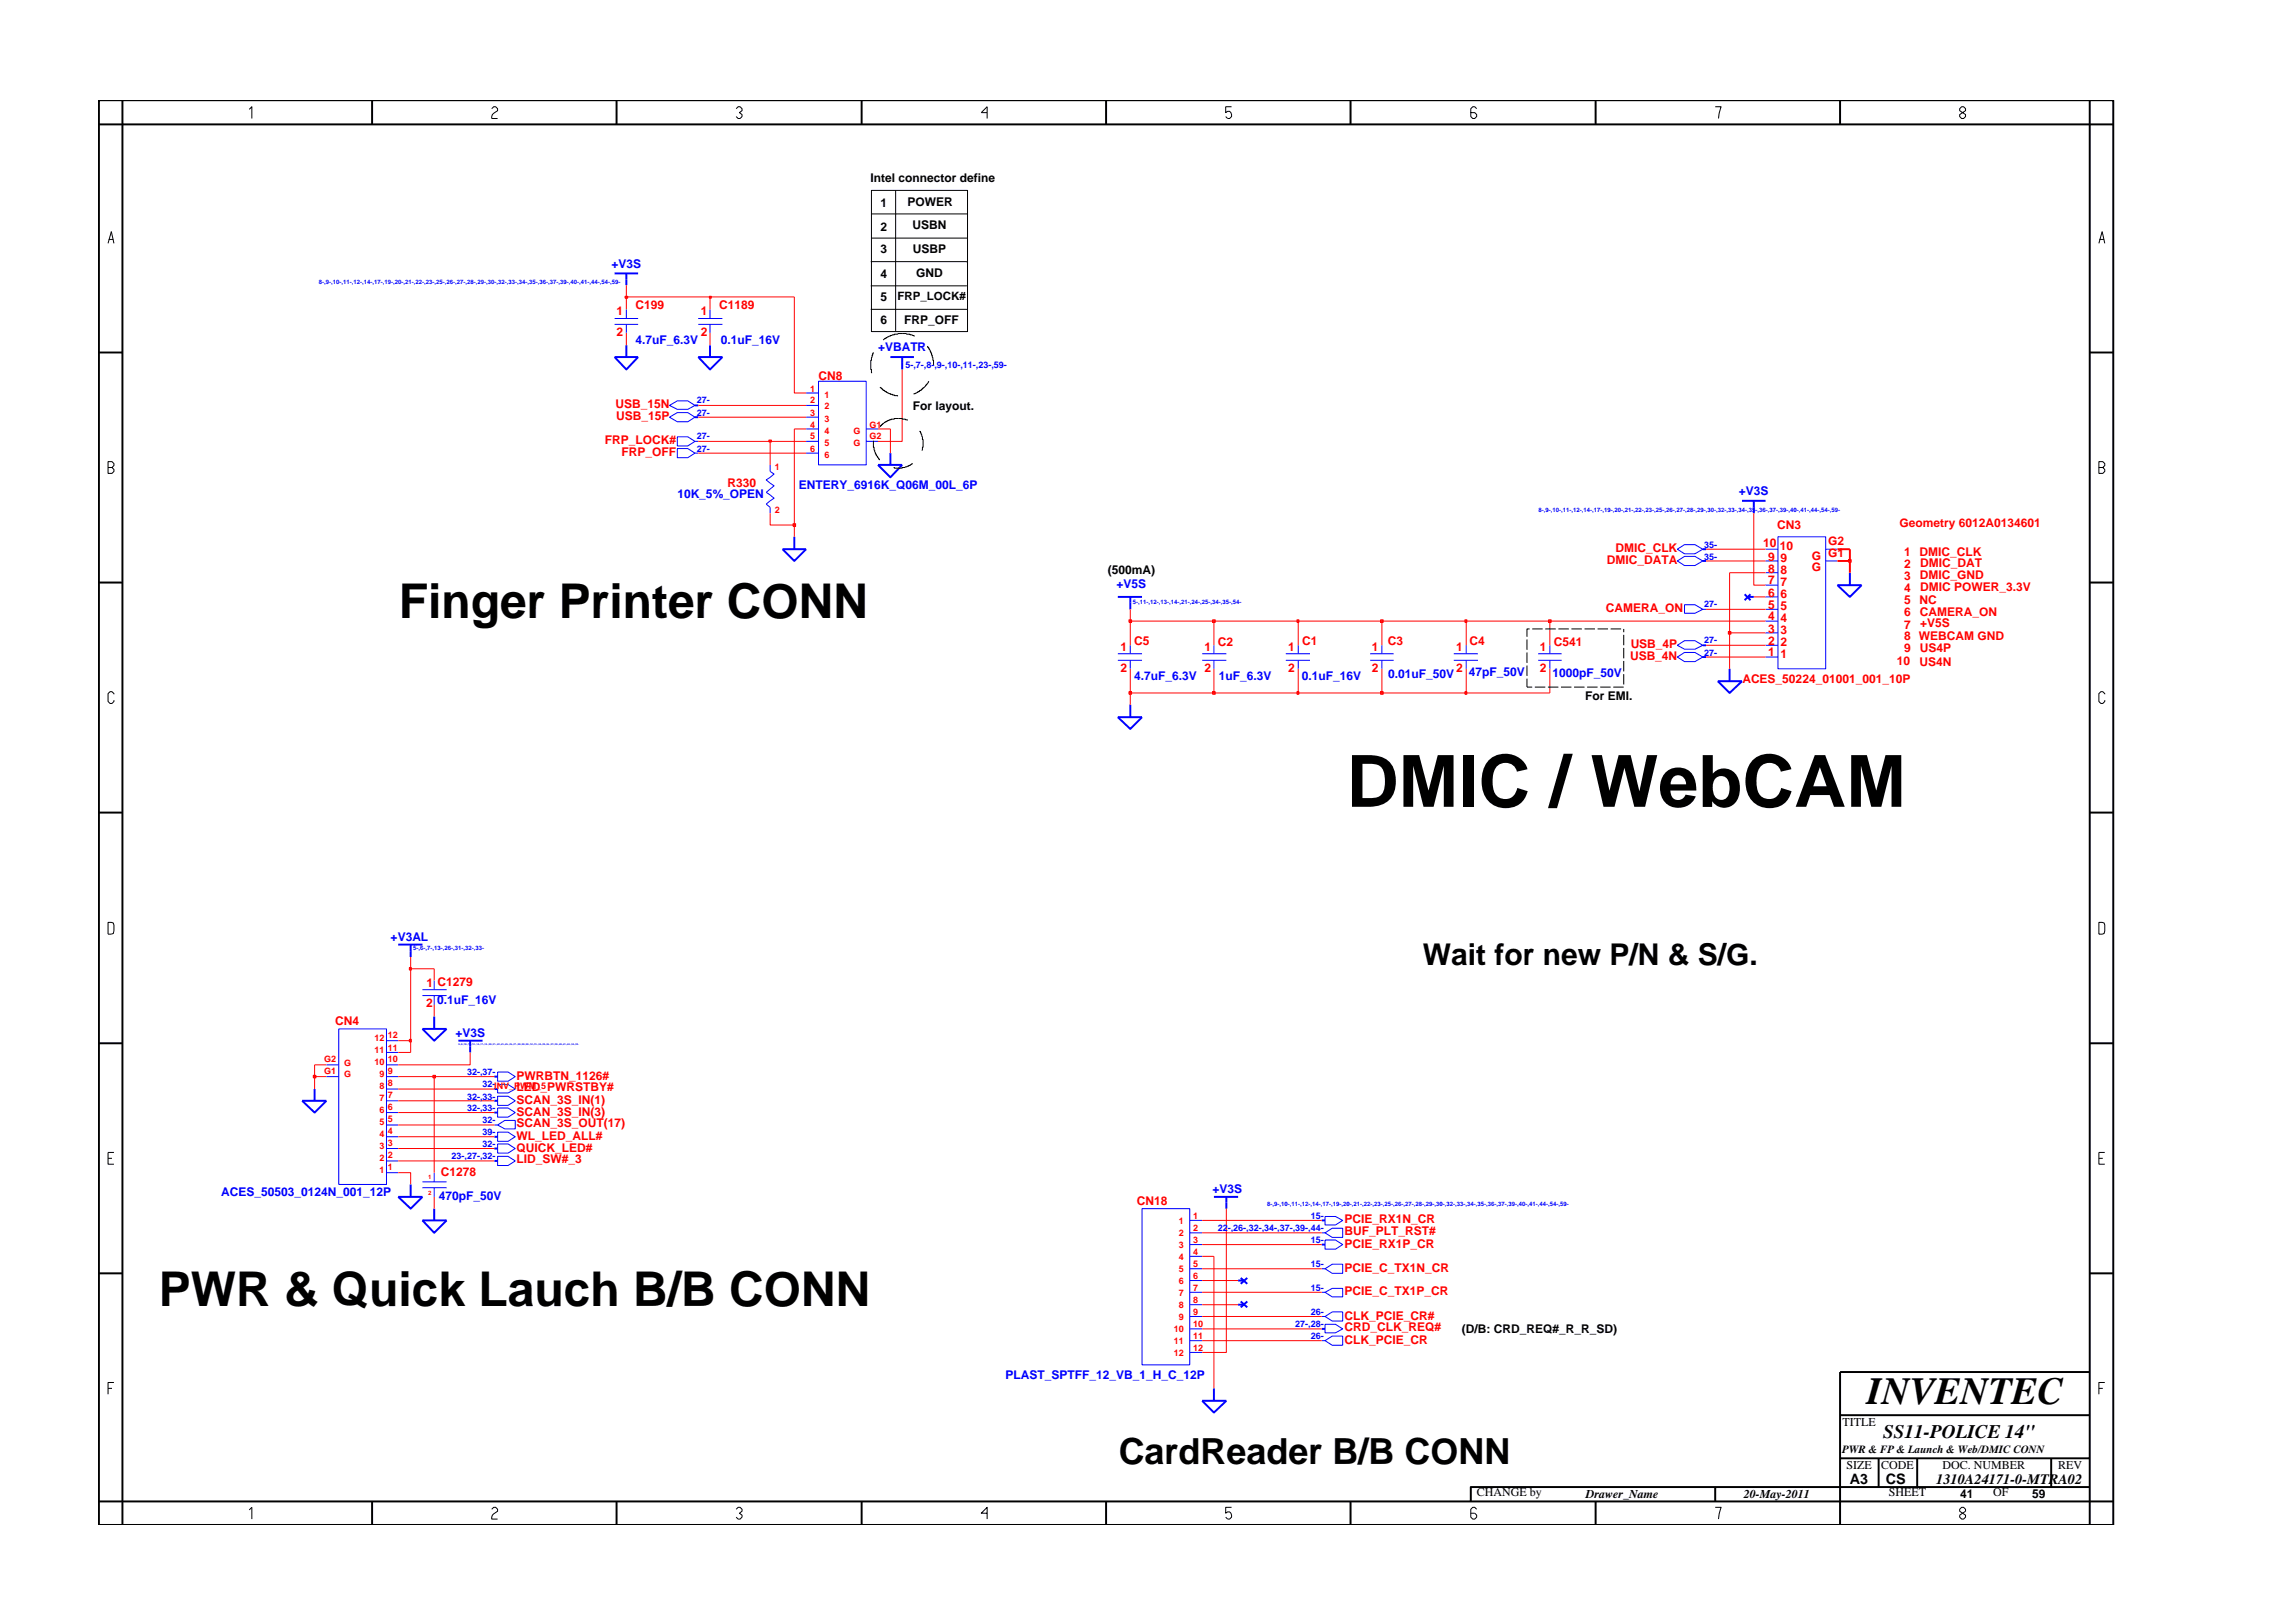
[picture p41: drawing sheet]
<svg xmlns="http://www.w3.org/2000/svg" width="297mm" height="210mm" viewBox="0 0 297 210" stroke-linecap="round" stroke-linejoin="round" font-family="sans-serif">
<defs><g id="words">
<text font-size="9.3" x="174.4" y="104.5">DMIC / WebCAM</text>
<g font-size="6.2">
<text x="51.7" y="80.1">Finger Printer CONN</text>
<text x="20.6" y="169.2">PWR &amp; Quick Lauch B/B CONN</text>
</g>
<text font-size="5" x="241.8" y="181.9">INVENTEC</text>
<text font-size="4.7" x="144.9" y="189.7">CardReader B/B CONN</text>
<text font-size="3.9" x="184.3" y="125">Wait for new P/N &amp; S/G.</text>
<text font-size="2.5" x="244" y="186.3">SS11-POLICE 14&quot;</text>
<g font-size="1.9">
<text x="239.6" y="192.2">A3</text>
<text x="244.3" y="192.3">CS</text>
<text x="250.8" y="192.2">1310A24171-0-MTRA02</text>
</g>
<g font-size="1.6">
<text x="112.8" y="23.5">Intel connector define</text>
<text x="114.1" y="29.9">2</text>
<text x="114.1" y="26.8">1</text>
<text x="117.6" y="26.7">POWER</text>
<text x="118.2" y="29.7">USBN</text>
<text x="114.1" y="36">4</text>
<text x="114.1" y="32.8">3</text>
<text x="118.3" y="32.8">USBP</text>
<text x="118.7" y="35.9">GND</text>
<text x="114.1" y="38.9">5</text>
<text x="114.1" y="42">6</text>
<text x="117.1" y="42">FRP_OFF</text>
<text x="118.2" y="53.1">For layout.</text>
<text x="143.5" y="74.3">(500mA)</text>
<text x="205.3" y="90.7">For EMI.</text>
<text x="189.4" y="172.6">(D/B: CRD_REQ#_R_R_SD)</text>
<text x="238.7" y="184.8">TITLE</text>
<text x="239.2" y="190.4">SIZE</text>
<text x="243.7" y="190.4">CODE</text>
<text x="251.6" y="190.4">DOC. NUMBER</text>
<text x="266.6" y="190.4">REV</text>
<text x="191.3" y="193.8">CHANGE by</text>
<text x="205.4" y="194.1">Drawer_Name</text>
<text x="225.9" y="194.1">20-May-2011</text>
<text x="244.7" y="193.8">SHEET</text>
<text x="253.9" y="194.1">41</text>
<text x="258.2" y="193.8">OF</text>
<text x="263.3" y="194.1">59</text>
</g>
<g font-size="1.6" fill="#00f">
<text x="79.2" y="34.7">+V3S</text>
<text x="82.3" y="44.5">4.7uF_6.3V</text>
<text x="93.4" y="44.5">0.1uF_16V</text>
<text x="113.7" y="45.5">+VBATR</text>
<text x="87.7" y="64.5">10K_5%_OPEN</text>
<text x="103.5" y="63.4">ENTERY_6916K_Q06M_00L_6P</text>
<text x="225.3" y="64.1">+V3S</text>
<text x="144.6" y="76.2">+V5S</text>
<text x="146.9" y="88">4.7uF_6.3V</text>
<text x="157.9" y="88">1uF_6.3V</text>
<text x="168.7" y="88">0.1uF_16V</text>
<text x="179.8" y="87.8">0.01uF_50V</text>
<text x="190.3" y="87.6">47pF_50V</text>
<text x="201.1" y="87.7">1000pF_50V</text>
<text x="50.6" y="121.9">+V3AL</text>
<text x="56.6" y="130.1">0.1uF_16V</text>
<text x="59" y="134.4">+V3S</text>
<text x="28.6" y="155">ACES_50503_0124N_001_12P</text>
<text x="56.8" y="155.4">470pF_50V</text>
<text x="157.1" y="154.5">+V3S</text>
<text x="130.3" y="178.7">PLAST_SPTFF_12_VB_1_H_C_12P</text>
</g>
<g font-size="1.6" fill="#f00">
<text x="79.9" y="40.8">1</text>
<text x="82.3" y="40">C199</text>
<text x="90.8" y="40.8">1</text>
<text x="93.2" y="40">C1189</text>
<text x="79.9" y="43.5">2</text>
<text x="90.8" y="43.5">2</text>
<text x="79.7" y="52.8">USB_15N</text>
<text x="106" y="49.2">CN8</text>
<text x="78.3" y="57.5">FRP_LOCK#</text>
<text x="79.8" y="54.4">USB_15P</text>
<text x="80.5" y="59.1">FRP_OFF</text>
<text x="94.3" y="63.1">R330</text>
<text x="209.3" y="71.5">DMIC_CLK</text>
<text x="228.4" y="70.9">10</text>
<text x="230.2" y="68.6">CN3</text>
<text x="230.5" y="71.3">10</text>
<text x="236.8" y="70.6">G2</text>
<text x="246.1" y="68.3">Geometry 6012A0134601</text>
<text x="246.7" y="72">1</text>
<text x="248.7" y="72">DMIC_CLK</text>
<text x="208.1" y="73.1">DMIC_DATA</text>
<text x="229" y="77.3">6</text>
<text x="229" y="75.7">7</text>
<text x="229" y="74.2">8</text>
<text x="229" y="72.7">9</text>
<text x="230.6" y="77.4">6</text>
<text x="230.6" y="75.9">7</text>
<text x="230.6" y="74.3">8</text>
<text x="230.6" y="72.8">9</text>
<text x="234.7" y="74">G</text>
<text x="234.7" y="72.5">G</text>
<text x="236.8" y="72.1">G1</text>
<text x="246.7" y="75.1">3</text>
<text x="246.7" y="76.7">4</text>
<text x="246.7" y="73.6">2</text>
<text x="248.7" y="75">DMIC_GND</text>
<text x="248.7" y="76.6">DMIC POWER_3.3V</text>
<text x="248.7" y="73.5">DMIC_DAT</text>
<text x="146.9" y="83.5">C5</text>
<text x="157.8" y="83.6">C2</text>
<text x="168.7" y="83.5">C1</text>
<text x="179.8" y="83.5">C3</text>
<text x="190.4" y="83.5">C4</text>
<text x="201.3" y="83.6">C541</text>
<text x="208" y="79.2">CAMERA_ON</text>
<text x="211.2" y="83.9">USB_4P</text>
<text x="229" y="83.5">2</text>
<text x="229" y="82">3</text>
<text x="229" y="80.4">4</text>
<text x="229" y="78.9">5</text>
<text x="230.6" y="83.6">2</text>
<text x="230.6" y="82.1">3</text>
<text x="230.6" y="80.6">4</text>
<text x="230.6" y="79">5</text>
<text x="246.7" y="79.8">6</text>
<text x="246.7" y="81.5">7</text>
<text x="246.7" y="78.2">5</text>
<text x="246.7" y="82.9">8 WEBCAM GND</text>
<text x="248.7" y="78.2">NC</text>
<text x="248.7" y="79.8">CAMERA_ON</text>
<text x="248.7" y="81.3">+V5S</text>
<text x="145.1" y="84.4">1</text>
<text x="145.1" y="87">2</text>
<text x="156.1" y="87">2</text>
<text x="156.1" y="84.4">1</text>
<text x="166.9" y="84.4">1</text>
<text x="166.9" y="87">2</text>
<text x="177.7" y="84.4">1</text>
<text x="177.7" y="87">2</text>
<text x="188.6" y="84.4">1</text>
<text x="188.6" y="87">2</text>
<text x="199.5" y="84.4">1</text>
<text x="199.5" y="87">2</text>
<text x="211.2" y="85.5">USB_4N</text>
<text x="225.7" y="88.5">ACES_50224_01001_001_10P</text>
<text x="229" y="85">1</text>
<text x="230.6" y="85.2">1</text>
<text x="245.7" y="86.1">10</text>
<text x="246.7" y="84.5">9</text>
<text x="248.7" y="86.3">US4N</text>
<text x="248.7" y="84.5">US4P</text>
<text x="55.2" y="130.5">2</text>
<text x="55.2" y="127.9">1 C1279</text>
<text x="43.4" y="132.7">CN4</text>
<text x="66.9" y="139.9">PWRBTN_1126#</text>
<text x="66.9" y="143">SCAN_3S_IN(1)</text>
<text x="66.9" y="141.4">LED_PWRSTBY#</text>
<text x="66.9" y="149.2">QUICK_LED#</text>
<text x="66.9" y="147.7">WL_LED_ALL#</text>
<text x="66.9" y="146.1">SCAN_3S_OUT(17)</text>
<text x="66.9" y="144.5">SCAN_3S_IN(3)</text>
<text x="57.1" y="152.3">C1278</text>
<text x="66.9" y="150.7">LID_SW#_3</text>
<text x="147.3" y="156.1">CN18</text>
<text x="174.2" y="158.5">PCIE_RX1N_CR</text>
<text x="174.2" y="160">BUF_PLT_RST#</text>
<text x="174.2" y="161.6">PCIE_RX1P_CR</text>
<text x="174.2" y="167.8">PCIE_C_TX1P_CR</text>
<text x="174.2" y="164.8">PCIE_C_TX1N_CR</text>
<text x="174.2" y="170.9">CLK_PCIE_CR#</text>
<text x="174.2" y="172.5">CRD_CLK_REQ#</text>
<text x="174.2" y="174.1">CLK_PCIE_CR</text>
</g>
<text font-size="1.5" x="116.2" y="38.9">FRP_LOCK#</text>
<text font-size="1.4" x="238.6" y="188.2">PWR &amp; FP &amp; Launch &amp; Web/DMIC CONN</text>
<g font-size="1.2" fill="#00f">
<text x="117.3" y="47.7">5-,7-,8-,9-,10-,11-,23-,59-</text>
<text x="90.3" y="52.3">27-</text>
<text x="90.3" y="53.9">27-</text>
<text x="90.3" y="58.5">27-</text>
<text x="90.3" y="56.9">27-</text>
<text x="220.8" y="71">35-</text>
<text x="220.8" y="72.5">35-</text>
<text x="220.8" y="83.3">27-</text>
<text x="220.8" y="78.7">27-</text>
<text x="220.8" y="84.9">27-</text>
<text x="60.5" y="144">32-,33-</text>
<text x="60.5" y="139.3">32-,37-</text>
<text x="60.5" y="142.4">32-,33-</text>
<text x="62.5" y="140.8">32-INV_PWM_5</text>
<text x="62.5" y="147.1">39-</text>
<text x="62.5" y="148.6">32-</text>
<text x="62.5" y="145.5">32-</text>
<text x="58.5" y="150.1">23-,27-,32-</text>
<text x="157.8" y="159.5">22-,26-,32-,34-,37-,39-,44-</text>
<text x="169.8" y="161.1">15-</text>
<text x="169.8" y="157.9">15-</text>
<text x="169.8" y="164.2">15-</text>
<text x="169.8" y="167.2">15-</text>
<text x="167.8" y="171.9">27-,28-</text>
<text x="169.8" y="173.5">26-</text>
<text x="169.8" y="170.4">26-</text>
</g>
<g font-size="1.2" fill="#f00">
<text x="105" y="50.7">1</text>
<text x="105" y="52.3">2</text>
<text x="105" y="53.9">3</text>
<text x="106.8" y="51.5">1</text>
<text x="106.8" y="53">2</text>
<text x="105" y="55.4">4</text>
<text x="105" y="56.9">5</text>
<text x="105" y="58.5">6</text>
<text x="106.8" y="54.6">3</text>
<text x="106.8" y="56.2">4</text>
<text x="106.8" y="57.8">5</text>
<text x="106.8" y="59.3">6</text>
<text x="110.5" y="56.2">G</text>
<text x="110.5" y="57.8">G</text>
<text x="112.6" y="55.4">G1</text>
<text x="112.6" y="56.9">G2</text>
<text x="100.4" y="60.9">1</text>
<text x="100.4" y="66.5">2</text>
<text x="42" y="137.6">G2</text>
<text x="48.5" y="138">10</text>
<text x="48.5" y="136.4">11</text>
<text x="48.5" y="134.9">12</text>
<text x="50.2" y="137.6">10</text>
<text x="50.2" y="136.1">11</text>
<text x="50.2" y="134.5">12</text>
<text x="42" y="139.1">G1</text>
<text x="44.6" y="139.6">G</text>
<text x="44.6" y="138">G</text>
<text x="49.2" y="142.6">7</text>
<text x="49.2" y="141.1">8</text>
<text x="49.2" y="139.6">9</text>
<text x="50.2" y="142.3">7</text>
<text x="50.2" y="140.7">8</text>
<text x="50.2" y="139.1">9</text>
<text x="50.2" y="143.8">6</text>
<text x="49.2" y="148.9">3</text>
<text x="49.2" y="147.3">4</text>
<text x="49.2" y="145.7">5</text>
<text x="49.2" y="144.2">6</text>
<text x="50.2" y="148.5">3</text>
<text x="50.2" y="146.9">4</text>
<text x="50.2" y="145.4">5</text>
<text x="49.2" y="151.9">1</text>
<text x="49.2" y="150.4">2</text>
<text x="50.2" y="151.6">1</text>
<text x="50.2" y="150.1">2</text>
<text x="152.7" y="158.5">1</text>
<text x="152.7" y="160.1">2</text>
<text x="152.7" y="161.7">3</text>
<text x="154.5" y="157.9">1</text>
<text x="154.5" y="159.5">2</text>
<text x="154.5" y="161.1">3</text>
<text x="152.7" y="163.2">4</text>
<text x="152.7" y="164.8">5</text>
<text x="152.7" y="166.3">6</text>
<text x="152.7" y="167.8">7</text>
<text x="154.5" y="162.6">4</text>
<text x="154.5" y="164.2">5</text>
<text x="154.5" y="165.7">6</text>
<text x="154.5" y="167.2">7</text>
<text x="152.1" y="172.6">10</text>
<text x="152.7" y="169.4">8</text>
<text x="152.7" y="171">9</text>
<text x="154.5" y="171.9">10</text>
<text x="154.5" y="173.5">11</text>
<text x="154.5" y="168.9">8</text>
<text x="154.5" y="170.4">9</text>
<text x="152.1" y="174.1">11</text>
<text x="152.1" y="175.6">12</text>
<text x="154.5" y="175">12</text>
</g>
<g font-size=".8" fill="#00f">
<text x="41.3" y="36.7">8-,9-,10-,11-,12-,14-,17-,19-,20-,21-,22-,23-,25-,26-,27-,28-,29-,30-,32-,33-,34-,35-,36-,37-,39-,40-,41-,44-,54-,59-</text>
<text x="199.3" y="66.3">8-,9-,10-,11-,12-,14-,17-,19-,20-,21-,22-,23-,25-,26-,27-,28-,29-,30-,32-,33-,34-,35-,36-,37-,39-,40-,41-,44-,54-,59-</text>
<text x="146.7" y="78.2">5-,11-,12-,13-,14-,21-,24-,25-,34-,35-,54-</text>
<text x="53.5" y="123.1">5-,6-,7-,13-,26-,31-,32-,33-</text>
<text x="164.2" y="156.3">8-,9-,10-,11-,12-,14-,17-,19-,20-,21-,22-,23-,25-,26-,27-,28-,29-,30-,32-,33-,34-,35-,36-,37-,39-,40-,41-,44-,54-,59-</text>
</g>
<g font-size=".8" fill="#f00">
<text x="55.5" y="152.7">1</text>
<text x="55.5" y="154.9">2</text>
</g>
<text font-size=".3" fill="#00f" x="59.4" y="135.4">8-,9-,10-,11-,12-,14-,17-,19-,20-,21-,22-,23-,25-,26-,27-,28-,29-,30-,32-,33-,34-,35-,36-,37-,39-,40-,41-,44-,54-,59-</text>
</g></defs>
<g fill="none" stroke="#00f" stroke-width=".13">
<path d="M79.6 41.3h3.1M79.6 42h3.1M81.1 40.1v1.2M81.1 42v1.1M86.7 54l1-.5h1.4l.9 .5-.9 .6h-1.4zM86.7 52.5l1-.6h1.4l.9 .6-.9 .5h-1.4zM87.7 56.6h1.4l.9 .6-.9 .6h-1.4zM87.7 58.1h1.4l.9 .6-.9 .6h-1.4zM90 57.2h.5M90 58.7h.5M90.5 41.3h3.1M90.5 42h3.1"/>
<path d="M92 40.1v1.2M92 42v1.1M104.4 57.2h1.6M104.4 52.5h1.6M104.4 50.9h1.6M104.4 55.6h1.6M104.4 54h1.6M104.4 58.7h1.6M106 49.4h6.2v10.8h-6.2zM112.2 57.2h1.5M112.2 55.6h1.5M99.8 60.2v.9l.5 .3-1 .8 1 .7-1 .9 1 .7-1 .8 .5 .4v.8"/>
<path d="M217.3 72.7l.9-.6h1.4l1 .6-1 .6h-1.4zM217.3 71.1l.9-.5h1.4l1 .5-1 .6h-1.4zM218.2 78.3h1.4l1 .6-1 .5h-1.4zM220.6 78.9h.4M228.7 78.9h1.6M228.7 77.3h1.6M228.7 74.2h1.6M228.7 75.8h1.6M228.7 71.1h1.6M228.7 72.7h1.6M230.3 69.5h6.2v17.1h-6.2zM236.5 71.1h1.5"/>
<path d="M236.5 72.7h1.5M144.8 84.7h3.1M144.8 85.5h3.1M146.4 83.6v1.1M146.4 85.5v1.1M155.7 84.7h3.2M155.7 85.5h3.2M157.3 83.6v1.1M157.3 85.5v1.1M166.6 84.7h3.1M166.6 85.5h3.1M168.2 83.6v1.1"/>
<path d="M168.2 85.5v1.1M177.5 84.7h3M177.5 85.5h3M179 83.6v1.1M179 85.5v1.1M188.3 84.7h3.2M188.3 85.5h3.2M189.9 83.6v1.1M189.9 85.5v1.1M199.2 84.7h3.1M199.2 85.5h3.1M200.8 83.6v1.1"/>
<path d="M200.8 85.5v1.1M217.3 85.1l.9-.6h1.4l1 .6-1 .6h-1.4zM217.3 83.6l.9-.6h1.4l1 .6-1 .5h-1.4zM228.7 83.6h1.6M228.7 85.1h1.6M228.7 80.5h1.6M228.7 82h1.6M42.3 138h1.6M42.3 139.5h1.6M43.9 133.3h6.2v20.1h-6.2zM50.1 138h1.5M50.1 139.5h1.5"/>
<path d="M50.1 134.8h1.5M50.1 136.3h1.5M54.7 128.2h3.2M54.7 129h3.2M56.2 127v1.2M56.2 129v1.2M64.5 138.9h1.3l.9 .6-.9 .6h-1.3zM50.1 150.4h1.5M50.1 151.9h1.5M50.1 147.3h1.5M50.1 148.8h1.5M50.1 144.1h1.5"/>
<path d="M50.1 145.7h1.5M50.1 141.1h1.5M50.1 142.6h1.5M54.7 153.1h3.2M54.7 153.9h3.2M56.2 151.9v1.2M56.2 153.9v1.2M64 145.7h.5M64.5 143.5h1.3l.9 .6-.9 .6h-1.3zM64.5 146.7h1.3l.9 .6-.9 .6h-1.3zM64.5 148.2h1.3l.9 .6-.9 .6h-1.3zM64.5 149.8h1.3l.9 .6-.9 .6h-1.3z"/>
<path d="M64.5 145.7l.9-.6h1.3v1.1h-1.3zM64.5 142h1.3l.9 .6-.9 .6h-1.3zM64.5 140.5h1.3l.9 .6-.9 .5h-1.3zM147.9 156.6h6.2v20.2h-6.2zM154.1 158.1h1.6M154.1 159.7h1.6M171.2 159.7h.4M171.6 159.7l1-.6h1.3v1.2h-1.3zM171.6 157.6h1.4l.9 .5-.9 .6h-1.4zM154.1 161.2h1.6M154.1 162.8h1.6M154.1 164.4h1.6"/>
<path d="M154.1 165.9h1.6M154.1 167.4h1.6M154.1 169h1.6M154.1 170.5h1.6M154.1 172.2h1.6M154.1 173.7h1.6M154.1 175.2h1.6M171.2 164.4h.4M171.2 167.4h.4M171.2 170.5h.4M171.2 173.7h.4M171.6 173.7l1-.6h1.3v1.2h-1.3z"/>
<path d="M171.6 171.6h1.4l.9 .6-.9 .5h-1.4zM171.6 170.5l1-.5h1.3v1.1h-1.3zM171.6 160.6h1.4l.9 .6-.9 .6h-1.4zM171.6 164.4l1-.6h1.3v1.2h-1.3zM171.6 167.4l1-.5h1.3v1.1h-1.3z"/>
</g>
<g fill="none" stroke="#00f" stroke-width=".25">
<path d="M79.6 35.4h3.1M81.1 35.4v1.5M79.6 46.3h3.1l-1.6 1.6zM81.1 44.7v1.6M90 54h.5M90 52.5h.5M90.5 46.3h3.1l-1.6 1.6zM92 44.7v1.6M115.3 58.7v1.5M115.3 46.3h3.1M116.9 46.3v1.6M101.4 71.1h3l-1.5 1.6z"/>
<path d="M102.9 69.5v1.6M113.7 60.2h3.2l-1.6 1.6zM144.8 77.3h3.1M146.4 77.3v1.6M220.6 71.1h.4M220.6 72.7h.4M225.7 64.9h3M226 77l.8 .8M226.4 77.3h.8M226.8 77l-.8 .8M227.2 64.9v1.6M238 75.8h3.2l-1.6 1.5z"/>
<path d="M239.6 74.2v1.6M144.8 92.9h3.1l-1.5 1.5zM146.4 91.3v1.6M220.6 85.1h.4M220.6 83.6h.4M222.5 88.3h3.2l-1.6 1.5zM224.1 86.6v1.7M51.6 122.4h3.1M53.2 122.4v1.6M54.7 133.3h3.2l-1.7 1.5zM56.2 131.7v1.6M59.4 134.8h3.1"/>
<path d="M60.9 134.8v1.5M64 139.5h.5M39.1 142.6h3.2l-1.5 1.5zM40.8 141.1v1.5M51.6 155.1h3.1l-1.5 1.5zM53.2 153.4v1.7M54.7 158.1h3.2l-1.7 1.6zM56.2 156.6v1.5M64 144.1h.5M64 147.3h.5M64 148.8h.5M64 150.4h.5"/>
<path d="M64 142.6h.5M64 141.1h.5M157.3 155.1h3.1M158.9 155.1v1.5M171.2 158.1h.4M157.3 179.9v1.6M160.4 165.9h.7M160.4 169h.7M160.7 165.6l.9 .7M160.7 168.6l.9 .8M161.6 165.6l-.9 .7M161.6 168.6l-.9 .8"/>
<path d="M171.2 172.2h.4M171.2 161.2h.4M155.7 181.5h3.2l-1.6 1.5z"/>
</g>
<g fill="none" stroke="#f00" stroke-width=".13">
<path d="M40.8 139.5v1.6M56.2 139.5v12.4M51.6 151.9h1.6v1.5M51.6 150.4h12.4M51.6 148.8h12.4M51.6 147.3h12.4M51.6 145.7h12.4M51.6 144.1h12.4M51.6 142.6h12.4M51.6 141.1h12.4M56.2 155.1v1.5M155.7 159.7h15.5"/>
<path d="M155.7 158.1h15.5M158.9 156.6v18.6h-3.2M155.7 162.8h1.6v17.1M155.7 173.7h15.5M155.7 172.2h15.5M155.7 170.5h15.5M155.7 169h4.7M155.7 167.4h15.5M155.7 165.9h4.7M155.7 164.4h15.5M155.7 161.2h15.5"/>
</g>
<path d="M40.6 139.3h.3v.3h-.3z" fill-rule="evenodd" fill="#8e2323"/>
<path d="M40.6 139.3h.3v.3h-.3zM40.8 138v1.5h1.5M51.6 139.5h4.6" fill="none" stroke="#f00" stroke-width=".13"/>
<path d="M56.1 139.3h.3v.3h-.3z" fill-rule="evenodd" fill="#8e2323"/>
<path d="M40.8 138h1.5M51.6 134.8h1.6v1.5h-1.6M56.1 139.3h.3v.3h-.3zM56.2 139.5h7.8M60.9 136.3v1.7h-9.3" fill="none" stroke="#f00" stroke-width=".13"/>
<path d="M53 134.6h.3v.4h-.3z" fill-rule="evenodd" fill="#8e2323"/>
<path d="M53 134.6h.3v.4h-.3zM53.2 125.5v9.3M56.2 125.5v1.5M56.2 130.2v1.5" fill="none" stroke="#f00" stroke-width=".13"/>
<path d="M53 125.3h.3v.4h-.3z" fill-rule="evenodd" fill="#8e2323"/>
<path d="M146.4 89.8v1.5M53 125.3h.3v.4h-.3zM53.2 124v1.5h3" fill="none" stroke="#f00" stroke-width=".13"/>
<path d="M146.2 89.6h.4v.3h-.4z" fill-rule="evenodd" fill="#8e2323"/>
<path d="M146.2 89.6h.4v.3h-.4zM146.4 86.6v3.2h10.9" fill="none" stroke="#f00" stroke-width=".13"/>
<path d="M157.1 89.6h.3v.3h-.3z" fill-rule="evenodd" fill="#8e2323"/>
<path d="M157.1 89.6h.3v.3h-.3zM157.3 86.6v3.2h10.9" fill="none" stroke="#f00" stroke-width=".13"/>
<path d="M168 89.6h.3v.3h-.3z" fill-rule="evenodd" fill="#8e2323"/>
<path d="M168 89.6h.3v.3h-.3zM168.2 86.6v3.2h10.8" fill="none" stroke="#f00" stroke-width=".13"/>
<path d="M178.8 89.6h.4v.3h-.4z" fill-rule="evenodd" fill="#8e2323"/>
<path d="M178.8 89.6h.4v.3h-.4zM179 86.6v3.2h10.9" fill="none" stroke="#f00" stroke-width=".13"/>
<path d="M189.8 89.6h.2v.3h-.2z" fill-rule="evenodd" fill="#8e2323"/>
<path d="M146.4 80.5v3.1M157.3 80.5v3.1M168.2 80.5v3.1M179 80.5v3.1M189.8 89.6h.2v.3h-.2zM189.9 86.6v3.2h10.9v-3.2M189.9 80.5v3.1M200.8 80.5v3.1M221 85.1h7.7M221 83.6h7.7M224.1 82v4.6" fill="none" stroke="#f00" stroke-width=".13"/>
<path d="M223.9 81.8h.3v.4h-.3z" fill-rule="evenodd" fill="#8e2323"/>
<path d="M224.1 74.2v7.8h4.6M223.9 81.8h.3v.4h-.3z" fill="none" stroke="#f00" stroke-width=".13"/>
<path d="M146.2 80.3h.4v.3h-.4z" fill-rule="evenodd" fill="#8e2323"/>
<path d="M146.4 78.9v1.6h10.9M146.2 80.3h.4v.3h-.4z" fill="none" stroke="#f00" stroke-width=".13"/>
<path d="M157.1 80.3h.3v.3h-.3z" fill-rule="evenodd" fill="#8e2323"/>
<path d="M157.1 80.3h.3v.3h-.3zM157.3 80.5h10.9" fill="none" stroke="#f00" stroke-width=".13"/>
<path d="M168 80.3h.3v.3h-.3z" fill-rule="evenodd" fill="#8e2323"/>
<path d="M168 80.3h.3v.3h-.3zM168.2 80.5h10.8" fill="none" stroke="#f00" stroke-width=".13"/>
<path d="M178.8 80.3h.4v.3h-.4z" fill-rule="evenodd" fill="#8e2323"/>
<path d="M178.8 80.3h.4v.3h-.4zM179 80.5h10.9" fill="none" stroke="#f00" stroke-width=".13"/>
<path d="M189.8 80.3h.2v.3h-.2z" fill-rule="evenodd" fill="#8e2323"/>
<path d="M189.8 80.3h.2v.3h-.2zM189.9 80.5h10.9" fill="none" stroke="#f00" stroke-width=".13"/>
<path d="M200.6 80.3h.3v.3h-.3z" fill-rule="evenodd" fill="#8e2323"/>
<path d="M221 78.9h7.7M221 72.7h7.7M224.1 74.2h4.6M227.2 66.5v9.3h1.5M227.2 77.3h1.5M200.6 80.3h.3v.3h-.3zM200.8 80.5h27.9" fill="none" stroke="#f00" stroke-width=".13"/>
<path d="M238 72.7h1.6v1.5" fill="none" stroke="#f00" stroke-width=".25"/>
<path d="M239.5 72.5h.3v.3h-.3z" fill-rule="evenodd" fill="#8e2323"/>
<path d="M99.8 66.5v1.5h3.1v1.5M221 71.1h7.7M239.5 72.5h.3v.3h-.3z" fill="none" stroke="#f00" stroke-width=".13"/>
<path d="M238 71.1h1.6v1.6" fill="none" stroke="#f00" stroke-width=".25"/>
<path d="M102.7 67.8h.4v.4h-.4z" fill-rule="evenodd" fill="#8e2323"/>
<path d="M90.5 57.2h9.3v3M90.5 58.7h13.9M102.9 55.6v12.4M115.3 55.6v3.1M102.7 67.8h.4v.4h-.4z" fill="none" stroke="#f00" stroke-width=".13"/>
<path d="M99.6 57h.3v.3h-.3z" fill-rule="evenodd" fill="#8e2323"/>
<path d="M81.1 38.5v1.6M92 38.5v1.6M102.9 38.5v12.4h1.5M81.1 43.1v1.6M90.5 54h13.9M90.5 52.5h13.9M92 43.1v1.6M99.6 57h.3v.3h-.3zM99.8 57.2h4.6M102.9 55.6h1.5M113.7 55.6h1.6M116.9 47.9v9.3h-3.2" fill="none" stroke="#f00" stroke-width=".13"/>
<path d="M81 38.4h.3v.2h-.3z" fill-rule="evenodd" fill="#8e2323"/>
<path d="M81 38.4h.3v.2h-.3zM81.1 36.9v1.6h10.9" fill="none" stroke="#f00" stroke-width=".13"/>
<path d="M91.9 38.4h.2v.2h-.2z" fill-rule="evenodd" fill="#8e2323"/>
<path d="M91.9 38.4h.2v.2h-.2zM92 38.5h10.9" fill="none" stroke="#f00" stroke-width=".13"/>
<g fill="none" stroke="#000" stroke-width=".25">
<path d="M12.8 13h261v184.6h-261zM12.8 16.1h261M15.9 13v184.6M48.2 13v3.1M79.9 13v3.1M111.6 13v3.1M143.3 13v3.1M174.9 13v3.1M206.7 13v3.1M238.4 13v3.1M270.7 13v184.6M12.8 45.7h3.1"/>
<path d="M270.7 45.7h3.1M12.8 75.5h3.1M270.7 75.5h3.1M12.8 105.3h3.1M270.7 105.3h3.1M12.8 135.2h3.1M270.7 135.2h3.1M12.8 165h3.1M270.7 165h3.1M270.7 177.7h-32.3v19.9M12.8 194.5h261M48.2 194.5v3.1"/>
<path d="M79.9 194.5v3.1M111.6 194.5v3.1M143.3 194.5v3.1M174.9 194.5v3.1M206.7 194.5v3.1M222.2 192.6v1.9M238.4 183.3h32.3M238.4 188.9h32.3M243.4 188.9v3.7M248.4 188.9v3.7M265.7 188.9v3.7M270.7 192.6h-80.2v1.9"/>
</g>
<g fill="none" stroke="#000" stroke-width=".13">
<path d="M32.3 14.2l.3-.4v1.6M63.7 14.1l.3-.3h.2l.3 .3v.2l-.5 .4-.3 .4v.3h.8M95.4 14.1l.2-.3h.3l.2 .3v.2l-.3 .3 .3 .2v.3l-.2 .3h-.3l-.2-.3M127.9 14.6h-.8l.8-.8v1.6M159.5 13.8h-.7v.8l.2-.2a.5 .5 0 0 1 .5 .7l-.2 .3h-.3l-.2-.3M191.3 14.1l-.3-.3h-.2l-.3 .3v1l.3 .3h.2l.3-.3v-.3l-.3-.2h-.5M222.2 13.8h.8l-.4 1.6M254.1 13.8l-.2 .3v.2l.7 .5v.3l-.2 .3h-.3l-.2-.3v-.3l.7-.5v-.2l-.2-.3zM14 31.5l.4-1.5 .4 1.5M14.1 31h.6M112.8 33.9h12.5v.1M112.8 37h12.5"/>
<path d="M112.9 24.7h12.4v18.3h-12.4zM112.9 27.7h12.4v.1M112.9 30.8h12.4M116 24.7v18.2M271.9 31.5l.4-1.5 .4 1.5M272 31h.6M112.8 40.1h12.5v.1M113.1 45.7l-.2 .6v.4h-.1v1.2h.1v.4h.1M113.1 57.1v.8h.1v.4l.2 .5h.1v.2h.1l.2 .5h.2M114 50.2l.4 .4h.2l.1 .1h.1l.2 .2 .3 .1v.1l.6 .1v.1h.4M117.5 54.5v-.1l-.6-.1v-.1l-1.5 .1v.1h-.2v.1l-.5 .1-.7 .6M118.5 43.5l-.4-.1h-.2v-.1h-.4l-.1-.1h-1l-1.1 .3-.5 .2v.1h-.1l-.3 .3"/>
<path d="M119.2 55.8l.3 .8v.3h.1v1h-.1v.4l-.1 .1M120.2 44.8v.2l.1 .1v.1h.1l.1 .4 .2 .1v.3h.1v.7h.1v.7M120.3 49.4l-.2 .4-.8 .8h-.1l-.1 .1-.7 .3v.1M14 60.6h.5l.3-.3v-.2l-.3-.3h-.5v1.5h.5l.3-.2v-.3l-.3-.2M118.2 60.1l-.3 .1v.1h-.2v.1l-.5 .2h-.3h-1h-.1M271.9 60.6h.5l.3-.3v-.2l-.3-.3h-.5v1.5h.5l.3-.2v-.3l-.3-.2M14.8 89.9l-.3-.3h-.2l-.3 .3v1l.3 .2h.2l.3-.2v-.2M197.8 87.9v1.1h.7M197.8 82.8v1.4M197.8 84.5v1.4M197.8 86.2v1.4M198.1 81.5h-.3v1"/>
<path d="M198.5 81.5h1.3M198.8 89h1.4M200.2 81.5h1.3M200.5 89h1.4M201.9 81.5h1.3M202.2 89h1.4M203.6 81.5h1.3M203.9 89h1.4M205.3 81.5h1.3M205.6 89h1.4M207 81.5h1.3M207.3 89h1.3"/>
<path d="M208.6 81.5h1.4M209 89h1.3M210.3 81.5v.4M210.3 82.2v1.4M210.3 83.9v1.4M210.3 85.6v1.4M210.3 87.3v1.4M272.7 89.9l-.3-.3h-.3l-.2 .3v1l.2 .2h.3l.3-.2v-.2M14 119.5l.7 .1 .1 .2-.1 1.1-.7 .1zM271.9 119.5l.7 .1 .1 .2-.1 1.1-.7 .1zM14 150.1h.5M14.8 149.3h-.8v1.5h.8"/>
<path d="M271.9 150.1h.5M272.7 149.3h-.8v1.5h.8M14 179.9h.5M14.8 179.1h-.8v1.5M271.9 179.9h.5M272.7 179.1h-.8v1.5M32.3 195.6l.3-.3v1.5M63.7 195.5l.3-.2h.2l.3 .2v.3l-.5 .3-.3 .4v.3h.8M95.4 195.5l.2-.2h.3l.2 .2v.3l-.3 .2 .3 .3v.2l-.2 .3h-.3l-.2-.3M127.9 196h-.8l.8-.7v1.5M159.5 195.3h-.7v.7l.2-.1a.5 .5 0 0 1 .5 .6l-.2 .3h-.3l-.2-.3M191.3 195.5l-.3-.2h-.2l-.3 .2v1l.3 .3h.2l.3-.3v-.2l-.3-.3h-.5"/>
<path d="M222.2 195.3h.8l-.4 1.5M254.1 195.3l-.2 .2v.3l.7 .5v.2l-.2 .3h-.3l-.2-.3v-.2l.7-.5v-.3l-.2-.2z"/>
</g>
<use href="#words"/>
</svg>
